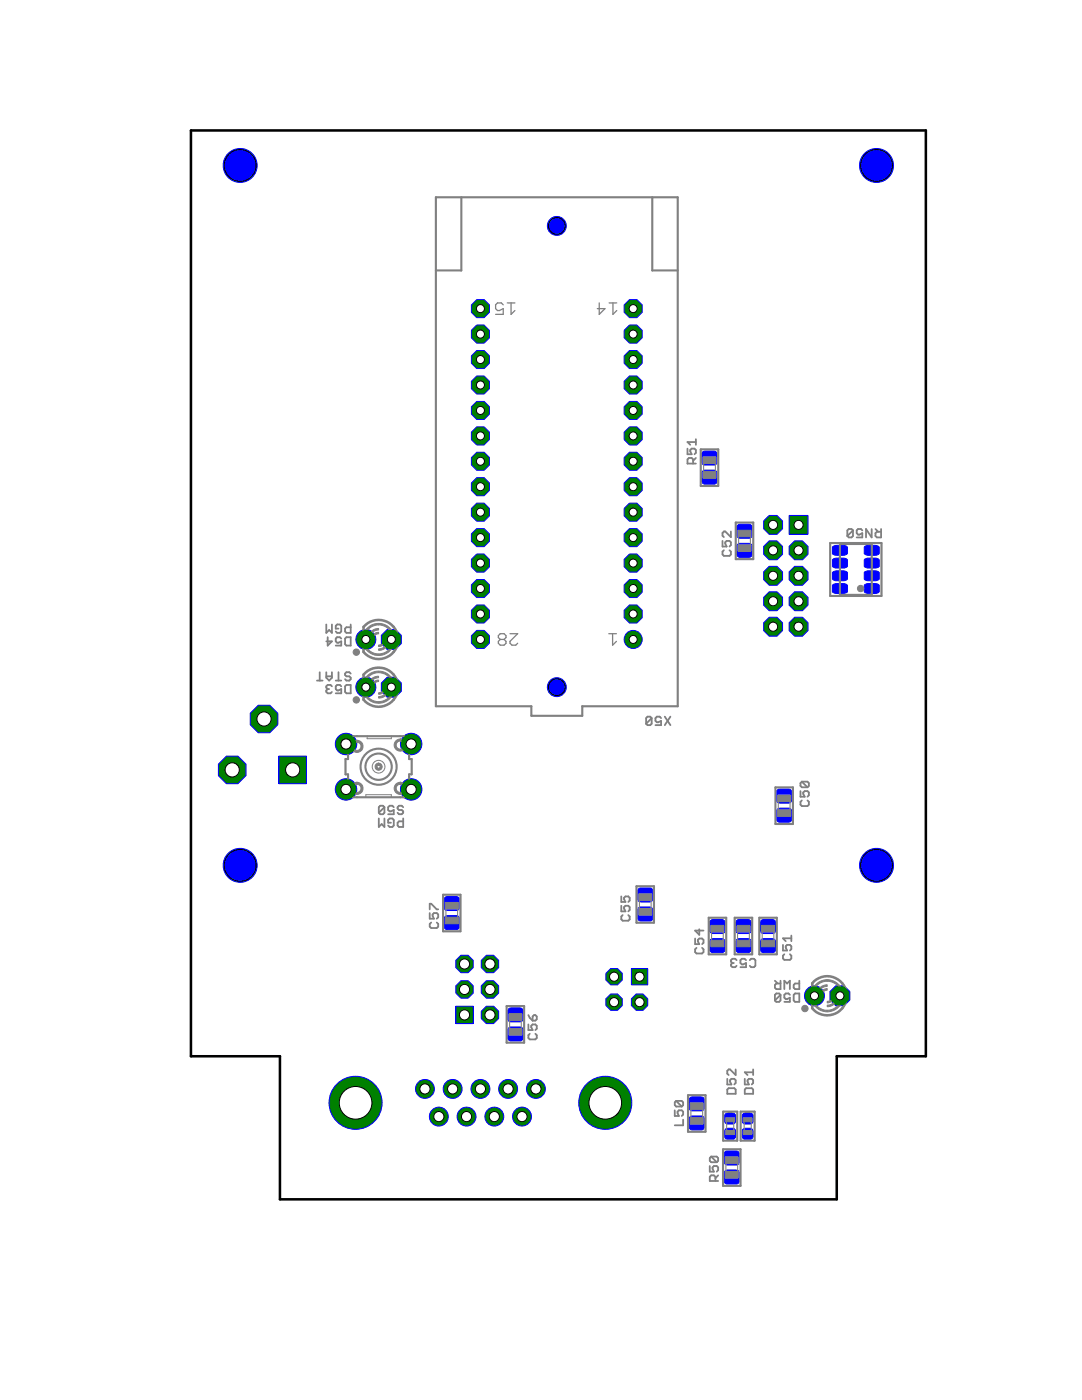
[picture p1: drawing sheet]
<svg xmlns="http://www.w3.org/2000/svg" width="216mm" height="279mm" viewBox="0 0 216 279" stroke-linecap="round" stroke-linejoin="round" font-family="sans-serif">
<g fill="#00f" stroke="#00f" stroke-width=".2">
<path d="M166.2 114.2a3.9 3.9 0 0 1 2.6-.2l.3 .3v1.2a.89 .89 0 0 1-1 .4 2.63 2.63 0 0 1-1.9-.2z" fill-rule="evenodd"/>
<path d="M166.2 111.6a3.9 3.9 0 0 1 2.6-.1l.3 .3v1.2a.89 .89 0 0 1-1 .4 2.63 2.63 0 0 1-1.9-.3z" fill-rule="evenodd"/>
<path d="M166.2 116.7a3.9 3.9 0 0 1 2.6-.1l.3 .3v1.1a.89 .89 0 0 1-1 .4 2.63 2.63 0 0 1-1.9-.2z" fill-rule="evenodd"/>
<path d="M166.2 109.1a3.9 3.9 0 0 1 2.6-.1l.3 .3v1.1a.89 .89 0 0 1-1 .4 2.63 2.63 0 0 1-1.9-.2z" fill-rule="evenodd"/>
<path d="M172.5 116.7a3.9 3.9 0 0 1 2.7-.1l.3 .3v1.1a.89 .89 0 0 1-1 .4 2.63 2.63 0 0 1-2-.2z" fill-rule="evenodd"/>
<path d="M172.5 114.2a3.9 3.9 0 0 1 2.7-.2l.3 .3v1.2a.89 .89 0 0 1-1 .4 2.63 2.63 0 0 1-2-.2z" fill-rule="evenodd"/>
<path d="M172.5 111.6a3.9 3.9 0 0 1 2.7-.1l.3 .3v1.2a.89 .89 0 0 1-1 .4 2.63 2.63 0 0 1-2-.3z" fill-rule="evenodd"/>
<path d="M172.5 109.1a3.9 3.9 0 0 1 2.7-.1l.3 .3v1.1a.89 .89 0 0 1-1 .4 2.63 2.63 0 0 1-2-.2z" fill-rule="evenodd"/>
<path d="M144.7 229.9l.4-.2h1.8a.59 .59 0 0 1 .6 .5v1.7a.59 .59 0 0 1-.6 .6h-1.8a.59 .59 0 0 1-.6-.6v-1.7z" fill-rule="evenodd"/>
<path d="M144.7 233.7l.4-.2h1.8a.59 .59 0 0 1 .6 .6v1.7a.59 .59 0 0 1-.6 .5h-1.8a.59 .59 0 0 1-.6-.5v-1.7z" fill-rule="evenodd"/>
<path d="M141.8 187.5l.5-.2h1.7a.59 .59 0 0 1 .7 .6v1.7a.59 .59 0 0 1-.7 .5h-1.7a.59 .59 0 0 1-.7-.5v-1.7z" fill-rule="evenodd"/>
<path d="M141.8 183.7l.5-.2h1.7a.59 .59 0 0 1 .7 .6v1.7a.59 .59 0 0 1-.7 .5h-1.7a.59 .59 0 0 1-.7-.5v-1.7z" fill-rule="evenodd"/>
<path d="M151.9 187.5l.5-.2h1.7a.59 .59 0 0 1 .6 .6v1.7a.59 .59 0 0 1-.6 .5h-1.7a.59 .59 0 0 1-.7-.5v-1.7z" fill-rule="evenodd"/>
<path d="M151.9 183.7l.5-.2h1.7a.59 .59 0 0 1 .6 .6v1.7a.59 .59 0 0 1-.6 .5h-1.7a.59 .59 0 0 1-.7-.5v-1.7z" fill-rule="evenodd"/>
<path d="M155.1 161.4l.5-.1h1.7a.59 .59 0 0 1 .7 .5v1.7a.59 .59 0 0 1-.7 .6h-1.7a.59 .59 0 0 1-.6-.6v-1.7z" fill-rule="evenodd"/>
<path d="M155.1 157.6l.5-.1h1.7a.59 .59 0 0 1 .7 .5v1.7a.59 .59 0 0 1-.7 .6h-1.7a.59 .59 0 0 1-.6-.6v-1.7z" fill-rule="evenodd"/>
<path d="M127.4 177.4l.5-.2h1.7a.59 .59 0 0 1 .7 .6v1.7a.59 .59 0 0 1-.7 .5h-1.7a.59 .59 0 0 1-.6-.5v-1.7z" fill-rule="evenodd"/>
<path d="M127.4 181.2l.5-.2h1.7a.59 .59 0 0 1 .7 .6v1.7a.59 .59 0 0 1-.7 .5h-1.7a.59 .59 0 0 1-.6-.5v-1.7z" fill-rule="evenodd"/>
<path d="M147.2 108.6l.5-.2h1.7a.59 .59 0 0 1 .7 .6v1.7a.59 .59 0 0 1-.7 .5h-1.7a.59 .59 0 0 1-.7-.5v-1.7z" fill-rule="evenodd"/>
<path d="M147.2 104.8l.5-.2h1.7a.59 .59 0 0 1 .7 .6v1.7a.59 .59 0 0 1-.7 .5h-1.7a.59 .59 0 0 1-.7-.5v-1.7z" fill-rule="evenodd"/>
<path d="M101.5 205.1l.5-.1h1.7a.59 .59 0 0 1 .7 .5v1.7a.59 .59 0 0 1-.7 .6h-1.7a.59 .59 0 0 1-.7-.6v-1.7z" fill-rule="evenodd"/>
<path d="M101.5 201.3l.5-.2h1.7a.59 .59 0 0 1 .7 .6v1.7a.59 .59 0 0 1-.7 .5h-1.7a.59 .59 0 0 1-.7-.5v-1.7z" fill-rule="evenodd"/>
<path d="M147 187.5l.5-.2h1.7a.59 .59 0 0 1 .7 .6v1.7a.59 .59 0 0 1-.7 .5h-1.7a.59 .59 0 0 1-.6-.5v-1.7z" fill-rule="evenodd"/>
<path d="M147 183.7l.5-.2h1.7a.59 .59 0 0 1 .7 .6v1.7a.59 .59 0 0 1-.7 .5h-1.7a.59 .59 0 0 1-.6-.5v-1.7z" fill-rule="evenodd"/>
<path d="M137.7 222.9l.5-.2h1.7a.59 .59 0 0 1 .6 .6v1.7a.59 .59 0 0 1-.6 .5h-1.7a.59 .59 0 0 1-.7-.5v-1.7z" fill-rule="evenodd"/>
<path d="M137.7 219.1l.5-.2h1.7a.59 .59 0 0 1 .6 .6v1.7a.59 .59 0 0 1-.6 .5h-1.7a.59 .59 0 0 1-.7-.5v-1.7z" fill-rule="evenodd"/>
<path d="M88.8 182.9l.5-.2h1.7a.59 .59 0 0 1 .7 .6v1.7a.59 .59 0 0 1-.7 .5h-1.7a.59 .59 0 0 1-.7-.5v-1.7z" fill-rule="evenodd"/>
<path d="M88.8 179.1l.5-.2h1.7a.59 .59 0 0 1 .7 .6v1.7a.59 .59 0 0 1-.7 .5h-1.7a.59 .59 0 0 1-.7-.5v-1.7z" fill-rule="evenodd"/>
<path d="M140.2 90.2l.5-.2h1.7a.59 .59 0 0 1 .7 .6v1.7a.59 .59 0 0 1-.7 .5h-1.7a.59 .59 0 0 1-.6-.5v-1.7z" fill-rule="evenodd"/>
<path d="M140.2 94l.5-.2h1.7a.59 .59 0 0 1 .7 .6v1.7a.59 .59 0 0 1-.7 .5h-1.7a.59 .59 0 0 1-.6-.5v-1.7z" fill-rule="evenodd"/>
<circle cx="174.9" cy="172.7" r="3.4"/>
<circle cx="47.9" cy="33" r="3.4"/>
<circle cx="174.9" cy="33" r="3.4"/>
<circle cx="47.9" cy="172.7" r="3.4"/>
<circle cx="149.2" cy="226.3" r="1.25"/>
<circle cx="149.2" cy="223.2" r="1.25"/>
<circle cx="145.7" cy="226.3" r="1.25"/>
<circle cx="145.7" cy="223.2" r="1.25"/>
<circle cx="126.3" cy="127.6" r="1.8"/>
<circle cx="111.1" cy="137.1" r="1.88"/>
<circle cx="111.1" cy="45.1" r="1.88"/>
<circle cx="73" cy="127.6" r="1.99"/>
<circle cx="106.9" cy="217.3" r="1.88"/>
<circle cx="101.4" cy="217.3" r="1.88"/>
<circle cx="95.9" cy="217.3" r="1.88"/>
<circle cx="90.3" cy="217.3" r="1.88"/>
<circle cx="84.8" cy="217.3" r="1.88"/>
<circle cx="104.2" cy="222.8" r="1.88"/>
<circle cx="98.6" cy="222.8" r="1.88"/>
<circle cx="93.1" cy="222.8" r="1.88"/>
<circle cx="87.6" cy="222.8" r="1.88"/>
<circle cx="71" cy="220.1" r="5.3"/>
<circle cx="120.8" cy="220.1" r="5.3"/>
<circle cx="162.5" cy="198.7" r="1.99"/>
<circle cx="73" cy="137.1" r="1.99"/>
<circle cx="82" cy="157.5" r="2.14"/>
<circle cx="82" cy="148.5" r="2.14"/>
<circle cx="69" cy="157.5" r="2.14"/>
<circle cx="69" cy="148.5" r="2.14"/>
</g>
<g fill="#00f" stroke="#00f" stroke-width=".2">
<path d="M91 200.8h3.4v3.5h-3.4z"/>
<path d="M157.5 102.9h3.7v3.7h-3.7z"/>
<path d="M55.6 150.9h5.6v5.5h-5.6z"/>
<path d="M126 193.3h3.2v3.3h-3.2z"/>
<circle cx="92.7" cy="197.5" r="1.88"/>
<circle cx="92.7" cy="192.4" r="1.88"/>
<circle cx="97.8" cy="202.5" r="1.88"/>
<circle cx="97.8" cy="197.5" r="1.88"/>
<circle cx="97.8" cy="192.4" r="1.88"/>
<circle cx="154.3" cy="104.8" r="2.04"/>
<circle cx="159.3" cy="109.8" r="2.04"/>
<circle cx="154.3" cy="109.8" r="2.04"/>
<circle cx="159.3" cy="114.9" r="2.04"/>
<circle cx="154.3" cy="114.9" r="2.04"/>
<circle cx="159.3" cy="120" r="2.04"/>
<circle cx="154.3" cy="120" r="2.04"/>
<circle cx="159.3" cy="125.1" r="2.04"/>
<circle cx="154.3" cy="125.1" r="2.04"/>
<circle cx="46.3" cy="153.6" r="2.98"/>
<circle cx="52.7" cy="143.5" r="2.98"/>
<circle cx="126.3" cy="122.5" r="1.95"/>
<circle cx="126.3" cy="117.5" r="1.95"/>
<circle cx="126.3" cy="112.4" r="1.95"/>
<circle cx="126.3" cy="107.3" r="1.95"/>
<circle cx="126.3" cy="102.2" r="1.95"/>
<circle cx="126.3" cy="97.1" r="1.95"/>
<circle cx="126.3" cy="92.1" r="1.95"/>
<circle cx="126.3" cy="87" r="1.95"/>
<circle cx="126.3" cy="81.9" r="1.95"/>
<circle cx="126.3" cy="76.8" r="1.95"/>
<circle cx="126.3" cy="71.8" r="1.95"/>
<circle cx="126.3" cy="66.7" r="1.95"/>
<circle cx="126.3" cy="61.6" r="1.95"/>
<circle cx="95.9" cy="61.6" r="1.95"/>
<circle cx="95.9" cy="66.7" r="1.95"/>
<circle cx="95.9" cy="71.8" r="1.95"/>
<circle cx="95.9" cy="76.8" r="1.95"/>
<circle cx="95.9" cy="81.9" r="1.95"/>
<circle cx="95.9" cy="87" r="1.95"/>
<circle cx="95.9" cy="92.1" r="1.95"/>
<circle cx="95.9" cy="97.1" r="1.95"/>
<circle cx="95.9" cy="102.2" r="1.95"/>
<circle cx="95.9" cy="107.3" r="1.95"/>
<circle cx="95.9" cy="112.4" r="1.95"/>
<circle cx="95.9" cy="117.5" r="1.95"/>
<circle cx="95.9" cy="122.5" r="1.95"/>
<circle cx="95.9" cy="127.6" r="1.95"/>
<circle cx="78.1" cy="127.6" r="2.15"/>
<circle cx="167.6" cy="198.7" r="2.15"/>
<circle cx="78.1" cy="137.1" r="2.15"/>
<circle cx="122.5" cy="194.9" r="1.76"/>
<circle cx="127.6" cy="200" r="1.76"/>
<circle cx="122.5" cy="200" r="1.76"/>
</g>
<g fill="none" stroke="#808080" stroke-width=".42">
<path d="M87 39.4h48.2v101.5h-19v2h-10.2v-2h-19zM92.1 39.4v14.6h-5.1M130.2 39.4v14.6h5M139.8 89.7h3.5v7.3h-3.5zM146.8 104.3h3.5v7.3h-3.5zM165.7 108.4h10.2v10.5h-10.2zM167.6 108.6h6.3v10.1h-6.3zM70.5 146.9h10.1l1 1v3.6h.5v3h-.5v3.6l-1 1h-10.1l-1.1-1v-3.6h-.5v-3h.5v-3.6zM154.7 157.1h3.5v7.3h-3.5zM88.4 178.6h3.5v7.3h-3.5zM127 176.9h3.5v7.2h-3.5zM141.4 183.2h3.5v7.3h-3.5z"/>
<path d="M146.6 183.2h3.5v7.3h-3.5zM151.5 183.2h3.5v7.3h-3.5zM101.1 200.8h3.5v7.3h-3.5zM137.3 218.6h3.5v7.3h-3.5zM144.3 229.4h3.5v7.3h-3.5zM144.3 221.8h2.8v5.8h-2.8zM147.8 221.8h2.8v5.8h-2.8z"/>
<circle cx="75.5" cy="153" r="3.6"/>
<circle cx="75.5" cy="153" r="2.62"/>
</g>
<g fill="#808080" stroke="#808080" stroke-width=".2">
<path d="M78.4 127.6h.3v.7l-.7 1.4-.2-.2 .5-1.1z" fill-rule="evenodd"/>
<path d="M77.7 125.7l.2-.2 .5 .5 .3 .9v.7h-.3l-.2-1.2z" fill-rule="evenodd"/>
<path d="M72.3 127.6h.3l.3 1.2 .4 .7-.2 .2-.6-1z" fill-rule="evenodd"/>
<path d="M73.1 125.6l.2 .2-.4 .6-.3 1.2h-.3l.2-1.1z" fill-rule="evenodd"/>
<path d="M72.9 129.5l.3-.2 .3 .3a2.85 2.85 0 0 0 2 .9v.3h-.2a3.1 3.1 0 0 1-2.4-1.3z" fill-rule="evenodd"/>
<path d="M75.5 130.5l1.3-.3 1.1-.9 .2 .2-.5 .6a3 3 0 0 1-2.1 .7z" fill-rule="evenodd"/>
<path d="M73.2 125.5a3.1 3.1 0 0 1 2.3-1.1v.3l-1.2 .3-1 .8-.3-.2z" fill-rule="evenodd"/>
<path d="M75.5 124.4h.3a3 3 0 0 1 2.3 1.2l-.3 .2-1-.8-1.3-.3z" fill-rule="evenodd"/>
<path d="M76.7 127.6h.3a1.38 1.38 0 0 1-1.5 1.4v-.3a1.12 1.12 0 0 0 1.2-1.1z" fill-rule="evenodd"/>
<path d="M77.4 127.6h.3a2.17 2.17 0 0 1-2.2 2.2v-.3a1.88 1.88 0 0 0 1.9-1.9z" fill-rule="evenodd"/>
<path d="M74.5 126.6l.9-.4h.1v.3a1.16 1.16 0 0 0-1.1 1.1h-.3v-.1z" fill-rule="evenodd"/>
<path d="M74 126.1l1-.6 .5-.1v.3a1.88 1.88 0 0 0-1.8 1.9h-.3v-.6z" fill-rule="evenodd"/>
<path d="M168 198.7h.3l-.1 .7-.7 1.4-.2-.2 .6-1.1z" fill-rule="evenodd"/>
<path d="M167.2 196.8l.2-.2 .5 .6 .3 .8 .1 .7h-.3l-.2-.8z" fill-rule="evenodd"/>
<path d="M161.9 198.7h.3l.1 .8 .6 1.1-.3 .2-.5-1z" fill-rule="evenodd"/>
<path d="M162.6 196.7l.2 .2-.4 .6-.2 1.2h-.3l.2-1.1z" fill-rule="evenodd"/>
<path d="M162.5 200.6l.2-.2a2.91 2.91 0 0 0 2.4 1.2v.3h-.3a3.1 3.1 0 0 1-2.3-1.3z" fill-rule="evenodd"/>
<path d="M165.1 201.6l1.2-.3 1.1-.8 .2 .1-.1 .3a3.2 3.2 0 0 1-2.4 1z" fill-rule="evenodd"/>
<path d="M162.7 196.6a3.2 3.2 0 0 1 2.4-1.1v.3l-1.3 .3-1 .9-.3-.2z" fill-rule="evenodd"/>
<path d="M165.1 195.5l.7 .1a3.2 3.2 0 0 1 1.8 1.2l-.3 .2-1-.9-1.2-.3z" fill-rule="evenodd"/>
<path d="M165.1 199.8a1.09 1.09 0 0 0 1.1-1.1h.3a1.41 1.41 0 0 1-1.4 1.5z" fill-rule="evenodd"/>
<path d="M165.1 200.6a1.88 1.88 0 0 0 1.8-1.9h.3a2.17 2.17 0 0 1-2.1 2.2z" fill-rule="evenodd"/>
<path d="M164 197.7l.6-.3 .5-.1v.3l-.3 .1a1.1 1.1 0 0 0-.9 1h-.3v-.1z" fill-rule="evenodd"/>
<path d="M163.5 197.2l.6-.5 .8-.2h.2v.3a1.88 1.88 0 0 0-1.9 1.9h-.3v-.5z" fill-rule="evenodd"/>
<path d="M78.4 137.1h.3v.7l-.3 .8-.4 .6-.2-.2 .5-1.1z" fill-rule="evenodd"/>
<path d="M77.7 135.2l.2-.2 .5 .6 .3 .8v.7h-.3l-.2-1.2z" fill-rule="evenodd"/>
<path d="M72.3 137.1h.3l.3 1.2 .4 .7-.2 .2-.6-.9z" fill-rule="evenodd"/>
<path d="M73.1 135.1l.2 .2-.4 .7-.3 1.1h-.3l.2-1z" fill-rule="evenodd"/>
<path d="M72.9 139l.3-.2 .3 .4a2.85 2.85 0 0 0 2 .8v.3h-.2a3.1 3.1 0 0 1-2.4-1.3z" fill-rule="evenodd"/>
<path d="M75.5 140l1.3-.3 1.1-.8 .2 .2-.5 .5a3 3 0 0 1-2.1 .7z" fill-rule="evenodd"/>
<path d="M73.2 135a3.1 3.1 0 0 1 2.3-1.1v.3l-1.2 .3-1 .9-.3-.2z" fill-rule="evenodd"/>
<path d="M75.5 133.9l.8 .1a3.1 3.1 0 0 1 1.8 1.2l-.3 .2-1-.9-1.3-.3z" fill-rule="evenodd"/>
<path d="M75.5 138.3a1.16 1.16 0 0 0 1.2-1.2h.3a1.38 1.38 0 0 1-1.5 1.5z" fill-rule="evenodd"/>
<path d="M75.5 139a1.88 1.88 0 0 0 1.9-1.9h.3a2.17 2.17 0 0 1-2.2 2.2z" fill-rule="evenodd"/>
<path d="M74.5 136.1l.9-.4h.1v.3a1.16 1.16 0 0 0-1.1 1.1h-.3v-.1z" fill-rule="evenodd"/>
<path d="M74 135.6l1-.6h.5v.3a1.88 1.88 0 0 0-1.8 1.8h-.3v-.5z" fill-rule="evenodd"/>
<path d="M79 147.9l.9-.4v.4a.82 .82 0 0 1 .6 1.2 .82 .82 0 0 1-1.3 .1 .82 .82 0 0 1 .4-1.3h.3v-.4a1.21 1.21 0 0 1 1.2 1.5 1.21 1.21 0 0 1-1.8 .8 1.21 1.21 0 0 1-.3-1.9z" fill-rule="evenodd"/>
<path d="M70.3 148.1l.9-.4v.4a.82 .82 0 0 1 .7 1.2 .82 .82 0 0 1-1.4 .2 .82 .82 0 0 1 .5-1.3l.2-.1v-.4a1.21 1.21 0 0 1 1.2 1.5 1.21 1.21 0 0 1-1.7 .8 1.21 1.21 0 0 1-.4-1.9z" fill-rule="evenodd"/>
<path d="M70.3 156.5l.9-.4v.4a.82 .82 0 0 1 .7 1.2 .82 .82 0 0 1-1.4 .1 .82 .82 0 0 1 .5-1.3h.2v-.4a1.21 1.21 0 0 1 1.2 1.5 1.21 1.21 0 0 1-1.7 .8 1.21 1.21 0 0 1-.4-1.9z" fill-rule="evenodd"/>
<path d="M79 156.5l.9-.4v.4a.82 .82 0 0 1 .6 1.2 .82 .82 0 0 1-1.3 .1 .82 .82 0 0 1 .4-1.3h.3v-.4a1.21 1.21 0 0 1 1.2 1.5 1.21 1.21 0 0 1-1.8 .8 1.21 1.21 0 0 1-.3-1.9z" fill-rule="evenodd"/>
<path d="M75 152.5l.5-.2v.4a.3 .3 0 0 1 .3 .4 .3 .3 0 0 1-.5 .1 .3 .3 0 0 1 .1-.5l.1-.4a.72 .72 0 0 1 .7 .9 .72 .72 0 0 1-1 .4 .72 .72 0 0 1-.2-1.1z" fill-rule="evenodd"/>
<circle cx="171.7" cy="117.5" r=".64"/>
<circle cx="71.1" cy="130.2" r=".64"/>
<circle cx="160.6" cy="201.3" r=".64"/>
<circle cx="71.1" cy="139.7" r=".64"/>
</g>
<path d="M72.5 125.1a3.9 3.9 0 0 1 5.7-.3 3.9 3.9 0 0 1 0 5.7 3.9 3.9 0 0 1-5.7-.4zM72.9 134.2a3.9 3.9 0 0 1 5.6 .4 3.9 3.9 0 0 1-.4 5.5 3.9 3.9 0 0 1-5.6-.5v-5zM162.5 195.8a3.9 3.9 0 0 1 5.5 .3 3.9 3.9 0 0 1-.4 5.6 3.9 3.9 0 0 1-5.5-.5v-5z" fill="none" stroke="#808080" stroke-width=".51"/>
<g fill="none" stroke="#808080" stroke-width=".21">
<path d="M140.4 92.5v1.6M142.7 92.5v1.6M147.4 107.1v1.7M149.7 107.1v1.7M155.3 160v1.6M157.6 160v1.6M127.6 179.7v1.6M129.9 179.7v1.6M89 181.4v1.6M91.3 181.4v1.6M142 186v1.6M144.3 186v1.6"/>
<path d="M147.2 186v1.6M149.5 186v1.6M152.1 186v1.6M154.4 186v1.6M101.7 203.6v1.7M104 203.6v1.7M137.9 221.4v1.6M140.2 221.4v1.6M144.8 232.2v1.6M145 223.9v1.7M146.4 223.9v1.7M147.2 232.2v1.6"/>
<path d="M148.5 223.9v1.7M149.9 223.9v1.7"/>
</g>
<g fill="#808080" stroke="#808080" stroke-width=".2">
<path d="M144.7 233.8h2.6v1.3h-2.6z"/>
<path d="M144.7 230.9h2.6v1.3h-2.6z"/>
<path d="M141.9 184.7h2.5v1.3h-2.5z"/>
<path d="M141.9 187.6h2.5v1.4h-2.5z"/>
<path d="M148.3 223.1h1.8v.8h-1.8z"/>
<path d="M148.3 225.6h1.8v.8h-1.8z"/>
<path d="M144.8 223.1h1.8v.8h-1.8z"/>
<path d="M144.8 225.6h1.8v.8h-1.8z"/>
<path d="M152 184.7h2.5v1.3h-2.5z"/>
<path d="M152 187.6h2.5v1.4h-2.5z"/>
<path d="M155.2 158.7h2.6v1.3h-2.6z"/>
<path d="M155.2 161.6h2.6v1.3h-2.6z"/>
<path d="M127.5 181.3h2.5v1.3h-2.5z"/>
<path d="M127.5 178.4h2.5v1.3h-2.5z"/>
<path d="M147.3 105.8h2.5v1.3h-2.5z"/>
<path d="M147.3 108.8h2.5v1.3h-2.5z"/>
<path d="M101.6 202.3h2.5v1.3h-2.5z"/>
<path d="M101.6 205.3h2.5v1.3h-2.5z"/>
<path d="M147.1 184.7h2.5v1.3h-2.5z"/>
<path d="M147.1 187.6h2.5v1.4h-2.5z"/>
<path d="M137.7 220.1h2.6v1.3h-2.6z"/>
<path d="M137.7 223.1h2.6v1.3h-2.6z"/>
<path d="M88.9 180.1h2.5v1.3h-2.5z"/>
<path d="M88.9 183h2.5v1.4h-2.5z"/>
<path d="M140.3 94.1h2.6v1.4h-2.6z"/>
<path d="M140.3 91.2h2.6v1.3h-2.6z"/>
</g>
<path d="M100.4 60.8l-.4-.3h-.7l-.4 .3v.8l.4 .4h.4l.7-.4v1.1h-1.5M101.2 60.5h1.5M102 60.5v2.2l.7-.7M119.6 60.5v2.2l1.1-1.1h-1.5M121.5 60.5h1.6M122.3 60.5v2.2l.8-.7M99.8 127.6l-.4-.4v-.3l.4-.4h.8l.4 .4v.3l-.4 .4M99.8 127.6l-.4 .4v.4l.4 .4h.8l.4-.4v-.4l-.4-.4M99.8 127.6h.8M101.8 126.5h1.5l-1.5 1.5v.4l.4 .4h.7l.4-.4M121.5 126.5h1.5M122.2 126.5v2.3l.8-.8" fill="none" stroke="#808080" stroke-width=".25"/>
<g fill="none" stroke="#808080" stroke-width=".2">
<path d="M73 159.1v-.5h5.1v.5M73.3 146.9v.5h4.8v-.5"/>
<circle cx="75.5" cy="153" r="1.27"/>
</g>
<g fill="none" stroke="#808080" stroke-width=".36">
<path d="M137.2 89.5v1.2h.8l-.3-.9 .3-.3h.6l.3 .3v.6l-.3 .3M138.3 92.5v-.8l-.3-.3h-.5l-.3 .3v.8h1.7M138.9 91.4l-.6 .6M138.9 87.7v1.1M138.9 88.2h-1.7l.5 .6M144.2 107.9v1.2h.8l-.3-.9 .3-.3h.6l.2 .3v.6l-.2 .3M144.4 109.8l-.2 .3v.6l.2 .2h1.2l.2-.2v-.6l-.2-.3M145.8 106.1v1.1l-1.1-1.1h-.3l-.2 .3v.5l.2 .3M170.2 105.9v1.1l-.3 .3h-.5l-.3-.3M170.2 105.9l-.3-.3h-.5l-.3 .3v1.1M170.2 105.9l-1.1 1.1M172.1 105.9l-.3-.3h-.6l-.3 .3v.5l.3 .3 .9-.3v.9h-1.2"/>
<path d="M173.9 105.6v1.7l-1.1-1.7v1.7M174.7 105.6l.5 .5M175.8 105.6v1.7h-.8l-.3-.3v-.6l.3-.3h.8M63.2 135.8h1.2M63.8 134.2v1.6M65.1 124.6v1.7l.6-.6 .5 .6v-1.7M65.1 134.2v1.1l.6 .5 .5-.5v-1.1M65.1 135h1.1M65.4 127.2v1.6l.8-.8h-1.1M65.4 137.5l-.3 .3v.3l.3 .3h.6l.2-.3M65.4 137.5h.3M66.2 137l-.2-.3h-.6l-.3 .3v.2l.3 .3"/>
<path d="M67 135.8h1.1M67.5 125.5h-.5v-.6l.3-.3h.5l.3 .3v1.1l-.3 .3h-.5l-.3-.3M67.5 134.2v1.6M68.1 127.4l-.3-.2h-.5l-.3 .2v.6l.3 .3 .8-.3v.8h-1.1M68.1 137l-.3-.3h-.5l-.3 .3v.5l.3 .3 .8-.3v.9h-1.1M68.9 127.4l.2-.2h.9v1.6h-.9l-.2-.2zM68.9 137l.2-.3h.9v1.7h-.9l-.2-.3zM70 124.6v1.7h-.9l-.2-.3v-.5l.2-.3h.9M70 134.4l-.3-.2h-.6l-.2 .2v.3l.2 .3h.6l.3 .3v.3l-.3 .2h-.6l-.2-.2M130 143.3v1.1l-.2 .3h-.6l-.3-.3M130 143.3l-.2-.3h-.6l-.3 .3v1.1M130 143.3l-1.1 1.1"/>
<path d="M131.9 143.3l-.3-.3h-.5l-.3 .3v.6l.3 .2 .8-.2v.8h-1.1M132.7 143l1.1 1.7M133.8 143l-1.1 1.7M159.7 157.9v1.1h.9l-.3-.8 .3-.3h.5l.3 .3v.5l-.3 .3M160 159.7l-.3 .3v.6l.3 .3h1.1l.3-.3v-.6l-.3-.3M160 156l-.3 .3v.5l.3 .3h1.1M160 156h1.1l.3 .3v.5l-.3 .3M160 156l1.1 1.1M75.6 163.3v1.7l.6-.5 .5 .5v-1.7M76.7 161.1v1.1l-.3 .3h-.5l-.3-.3M76.7 161.1l-.3-.3h-.5l-.3 .3v1.1M76.7 161.1l-1.1 1.1"/>
<path d="M78 164.2h-.6v-.6l.3-.3h.6l.3 .3v1.1l-.3 .3h-.6l-.3-.3M78.6 161.1l-.3-.3h-.6l-.3 .3v.5l.3 .3 .9-.3v.9h-1.2M80.5 161.1l-.3-.3h-.6l-.3 .3v.3l.3 .2h.6l.3 .3v.3l-.3 .3h-.6l-.3-.3M80.5 163.3v1.7h-.9l-.3-.3v-.5l.3-.3h.9M124 178.9v1.1h.8l-.3-.5v-.3l.3-.3h.6l.2 .3v.5l-.2 .3M85.7 181.5v-1.1h.3l1.1 1.1h.3M85.7 182.2v1.1h.9l-.3-.8 .3-.3h.5l.3 .3v.6l-.3 .2M86 184.1l-.3 .3v.5l.3 .3h1.1l.3-.3v-.5l-.3-.3M124 180.8v1.1h.8l-.3-.9 .3-.2h.6l.2 .2v.6l-.2 .3M124.2 182.6l-.2 .3v.6l.2 .2h1.2l.2-.2v-.6l-.2-.3M138.7 187.3v1.1h.8l-.2-.5v-.3l.2-.3h.6l.3 .3v.6l-.3 .2M139 189.2l-.3 .3v.5l.3 .3h1.1l.3-.3v-.5l-.3-.3"/>
<path d="M139.5 185.4v1.2l-.8-.9h1.7M146.2 192.2l-.3 .3v.2l.3 .3h.5l.3-.3M146.2 192.2h.2M147 191.6l-.3-.3h-.5l-.3 .3v.3l.3 .3M148.9 191.6l-.3-.3h-.6l-.3 .3v.6l.3 .3 .9-.3v.8h-1.2M149.6 191.6l.3-.3h.6l.2 .3v1.1l-.2 .3h-.6l-.3-.3M154.6 195.7l.6 .6M155.7 198.5l-.2-.2h-.6l-.3 .2v1.2M155.7 198.5v1.2l-.2 .2h-.6l-.3-.2M155.7 195.7v1.7h-.8l-.3-.3v-.5l.3-.3h.8M155.7 198.5l-1.1 1.2M156.2 188.6v1.1h.9l-.3-.9 .3-.2h.5l.3 .2v.6l-.3 .3"/>
<path d="M156.5 190.4l-.3 .3v.6l.3 .3h1.1l.3-.3v-.6l-.3-.3M156.5 197.4v-1.7l.6 .6 .5-.6v1.7M157.6 198.5l-.3-.2h-.5l-.3 .2v.6l.3 .3 .8-.3v.8h-1.1M157.9 186.7v1.1M157.9 187.3h-1.7l.6 .5M158.4 198.5l.2-.2h.9v1.6h-.9l-.2-.2zM159.5 195.7v1.7h-.9l-.2-.3v-.5l.2-.3h.9M105.4 204.4v1.2h.9l-.3-.9 .3-.3h.5l.3 .3v.6l-.3 .3M105.4 202.6l.3 .5 .6 .6M105.7 206.3l-.3 .3v.6l.3 .2h1.1l.3-.2v-.6l-.3-.3M106.6 202.6h.2l.3 .3v.5l-.3 .3h-.5v-.8zM134.9 219.7h1.1l.3 .3v.6l-.3 .2"/>
<path d="M134.9 219.7l-.3 .3v.6l.3 .2h1.1M134.9 219.7l1.1 1.1M145.1 217.4l.3-.2h1.1l.3 .2v.9h-1.7zM145.1 215.3v1.1h.8l-.2-.8 .2-.3h.6l.3 .3v.5l-.3 .3M146.8 213.4v1.1l-1.1-1.1h-.3l-.3 .3v.6l.3 .2M148.6 217.4l.3-.2h1.1l.3 .2v.9h-1.7zM148.6 215.3v1.1h.8l-.2-.8 .2-.3h.6l.3 .3v.5l-.3 .3M150.3 213.4v1.1M150.3 214h-1.7l.6 .5M134.6 221.6v1.1h.9l-.3-.8 .3-.3h.5l.3 .3v.5l-.3 .3M136.3 223.5v1.1h-1.7M141.6 232.7v1.1h.9l-.3-.8 .3-.3h.5l.3 .3v.5l-.3 .3"/>
<path d="M141.9 230.8l-.3 .3v.6l.3 .2h1.1M141.9 230.8h1.1l.3 .3v.6l-.3 .2M141.9 230.8l1.1 1.1M142.7 235.7v-.9l-.2-.2h-.6l-.3 .2v.9h1.7M143.3 234.6l-.6 .5"/>
</g>
<path d="M91.2 201h3v3.1h-3z" fill="#008000" stroke="#008000" stroke-width=".2"/>
<circle cx="92.7" cy="202.5" r="1.02" fill="#fff" stroke="#000" stroke-width=".2"/>
<circle cx="92.7" cy="197.5" r="1.65" fill="#008000" stroke="#008000" stroke-width=".2"/>
<circle cx="92.7" cy="197.5" r="1.02" fill="#fff" stroke="#000" stroke-width=".2"/>
<circle cx="92.7" cy="192.4" r="1.65" fill="#008000" stroke="#008000" stroke-width=".2"/>
<circle cx="92.7" cy="192.4" r="1.02" fill="#fff" stroke="#000" stroke-width=".2"/>
<circle cx="97.8" cy="202.5" r="1.65" fill="#008000" stroke="#008000" stroke-width=".2"/>
<circle cx="97.8" cy="202.5" r="1.02" fill="#fff" stroke="#000" stroke-width=".2"/>
<circle cx="97.8" cy="197.5" r="1.65" fill="#008000" stroke="#008000" stroke-width=".2"/>
<circle cx="97.8" cy="197.5" r="1.02" fill="#fff" stroke="#000" stroke-width=".2"/>
<circle cx="97.8" cy="192.4" r="1.65" fill="#008000" stroke="#008000" stroke-width=".2"/>
<circle cx="97.8" cy="192.4" r="1.02" fill="#fff" stroke="#000" stroke-width=".2"/>
<path d="M157.7 103.1h3.3v3.3h-3.3z" fill="#008000" stroke="#008000" stroke-width=".2"/>
<circle cx="159.3" cy="104.8" r=".91" fill="#fff" stroke="#000" stroke-width=".2"/>
<circle cx="154.3" cy="104.8" r="1.81" fill="#008000" stroke="#008000" stroke-width=".2"/>
<circle cx="154.3" cy="104.8" r=".91" fill="#fff" stroke="#000" stroke-width=".2"/>
<circle cx="159.3" cy="109.8" r="1.81" fill="#008000" stroke="#008000" stroke-width=".2"/>
<circle cx="159.3" cy="109.8" r=".91" fill="#fff" stroke="#000" stroke-width=".2"/>
<circle cx="154.3" cy="109.8" r="1.81" fill="#008000" stroke="#008000" stroke-width=".2"/>
<circle cx="154.3" cy="109.8" r=".91" fill="#fff" stroke="#000" stroke-width=".2"/>
<circle cx="159.3" cy="114.9" r="1.81" fill="#008000" stroke="#008000" stroke-width=".2"/>
<circle cx="159.3" cy="114.9" r=".91" fill="#fff" stroke="#000" stroke-width=".2"/>
<circle cx="154.3" cy="114.9" r="1.81" fill="#008000" stroke="#008000" stroke-width=".2"/>
<circle cx="154.3" cy="114.9" r=".91" fill="#fff" stroke="#000" stroke-width=".2"/>
<circle cx="159.3" cy="120" r="1.81" fill="#008000" stroke="#008000" stroke-width=".2"/>
<circle cx="159.3" cy="120" r=".91" fill="#fff" stroke="#000" stroke-width=".2"/>
<circle cx="154.3" cy="120" r="1.81" fill="#008000" stroke="#008000" stroke-width=".2"/>
<circle cx="154.3" cy="120" r=".91" fill="#fff" stroke="#000" stroke-width=".2"/>
<circle cx="159.3" cy="125.1" r="1.81" fill="#008000" stroke="#008000" stroke-width=".2"/>
<circle cx="159.3" cy="125.1" r=".91" fill="#fff" stroke="#000" stroke-width=".2"/>
<circle cx="154.3" cy="125.1" r="1.81" fill="#008000" stroke="#008000" stroke-width=".2"/>
<circle cx="154.3" cy="125.1" r=".91" fill="#fff" stroke="#000" stroke-width=".2"/>
<path d="M55.9 151.1h5v5.1h-5z" fill="#008000" stroke="#008000" stroke-width=".2"/>
<circle cx="58.4" cy="153.6" r="1.42" fill="#fff" stroke="#000" stroke-width=".2"/>
<circle cx="46.3" cy="153.6" r="2.75" fill="#008000" stroke="#008000" stroke-width=".2"/>
<circle cx="46.3" cy="153.6" r="1.42" fill="#fff" stroke="#000" stroke-width=".2"/>
<circle cx="52.7" cy="143.5" r="2.75" fill="#008000" stroke="#008000" stroke-width=".2"/>
<circle cx="52.7" cy="143.5" r="1.42" fill="#fff" stroke="#000" stroke-width=".2"/>
<circle cx="126.3" cy="127.6" r="1.61" fill="#008000" stroke="#008000" stroke-width=".2"/>
<circle cx="126.3" cy="127.6" r=".8" fill="#fff" stroke="#000" stroke-width=".2"/>
<circle cx="126.3" cy="122.5" r="1.74" fill="#008000" stroke="#008000" stroke-width=".2"/>
<circle cx="126.3" cy="122.5" r=".8" fill="#fff" stroke="#000" stroke-width=".2"/>
<circle cx="126.3" cy="117.5" r="1.74" fill="#008000" stroke="#008000" stroke-width=".2"/>
<circle cx="126.3" cy="117.5" r=".8" fill="#fff" stroke="#000" stroke-width=".2"/>
<circle cx="126.3" cy="112.4" r="1.74" fill="#008000" stroke="#008000" stroke-width=".2"/>
<circle cx="126.3" cy="112.4" r=".8" fill="#fff" stroke="#000" stroke-width=".2"/>
<circle cx="126.3" cy="107.3" r="1.74" fill="#008000" stroke="#008000" stroke-width=".2"/>
<circle cx="126.3" cy="107.3" r=".8" fill="#fff" stroke="#000" stroke-width=".2"/>
<circle cx="126.3" cy="102.2" r="1.74" fill="#008000" stroke="#008000" stroke-width=".2"/>
<circle cx="126.3" cy="102.2" r=".8" fill="#fff" stroke="#000" stroke-width=".2"/>
<circle cx="126.3" cy="97.1" r="1.74" fill="#008000" stroke="#008000" stroke-width=".2"/>
<circle cx="126.3" cy="97.1" r=".8" fill="#fff" stroke="#000" stroke-width=".2"/>
<circle cx="126.3" cy="92.1" r="1.74" fill="#008000" stroke="#008000" stroke-width=".2"/>
<circle cx="126.3" cy="92.1" r=".8" fill="#fff" stroke="#000" stroke-width=".2"/>
<circle cx="126.3" cy="87" r="1.74" fill="#008000" stroke="#008000" stroke-width=".2"/>
<circle cx="126.3" cy="87" r=".8" fill="#fff" stroke="#000" stroke-width=".2"/>
<circle cx="126.3" cy="81.9" r="1.74" fill="#008000" stroke="#008000" stroke-width=".2"/>
<circle cx="126.3" cy="81.9" r=".8" fill="#fff" stroke="#000" stroke-width=".2"/>
<circle cx="126.3" cy="76.8" r="1.74" fill="#008000" stroke="#008000" stroke-width=".2"/>
<circle cx="126.3" cy="76.8" r=".8" fill="#fff" stroke="#000" stroke-width=".2"/>
<circle cx="126.3" cy="71.8" r="1.74" fill="#008000" stroke="#008000" stroke-width=".2"/>
<circle cx="126.3" cy="71.8" r=".8" fill="#fff" stroke="#000" stroke-width=".2"/>
<circle cx="126.3" cy="66.7" r="1.74" fill="#008000" stroke="#008000" stroke-width=".2"/>
<circle cx="126.3" cy="66.7" r=".8" fill="#fff" stroke="#000" stroke-width=".2"/>
<circle cx="126.3" cy="61.6" r="1.74" fill="#008000" stroke="#008000" stroke-width=".2"/>
<circle cx="126.3" cy="61.6" r=".8" fill="#fff" stroke="#000" stroke-width=".2"/>
<circle cx="95.9" cy="61.6" r="1.74" fill="#008000" stroke="#008000" stroke-width=".2"/>
<circle cx="95.9" cy="61.6" r=".8" fill="#fff" stroke="#000" stroke-width=".2"/>
<circle cx="95.9" cy="66.7" r="1.74" fill="#008000" stroke="#008000" stroke-width=".2"/>
<circle cx="95.9" cy="66.7" r=".8" fill="#fff" stroke="#000" stroke-width=".2"/>
<circle cx="95.9" cy="71.8" r="1.74" fill="#008000" stroke="#008000" stroke-width=".2"/>
<circle cx="95.9" cy="71.8" r=".8" fill="#fff" stroke="#000" stroke-width=".2"/>
<circle cx="95.9" cy="76.8" r="1.74" fill="#008000" stroke="#008000" stroke-width=".2"/>
<circle cx="95.9" cy="76.8" r=".8" fill="#fff" stroke="#000" stroke-width=".2"/>
<circle cx="95.9" cy="81.9" r="1.74" fill="#008000" stroke="#008000" stroke-width=".2"/>
<circle cx="95.9" cy="81.9" r=".8" fill="#fff" stroke="#000" stroke-width=".2"/>
<circle cx="95.9" cy="87" r="1.74" fill="#008000" stroke="#008000" stroke-width=".2"/>
<circle cx="95.9" cy="87" r=".8" fill="#fff" stroke="#000" stroke-width=".2"/>
<circle cx="95.9" cy="92.1" r="1.74" fill="#008000" stroke="#008000" stroke-width=".2"/>
<circle cx="95.9" cy="92.1" r=".8" fill="#fff" stroke="#000" stroke-width=".2"/>
<circle cx="95.9" cy="97.1" r="1.74" fill="#008000" stroke="#008000" stroke-width=".2"/>
<circle cx="95.9" cy="97.1" r=".8" fill="#fff" stroke="#000" stroke-width=".2"/>
<circle cx="95.9" cy="102.2" r="1.74" fill="#008000" stroke="#008000" stroke-width=".2"/>
<circle cx="95.9" cy="102.2" r=".8" fill="#fff" stroke="#000" stroke-width=".2"/>
<circle cx="95.9" cy="107.3" r="1.74" fill="#008000" stroke="#008000" stroke-width=".2"/>
<circle cx="95.9" cy="107.3" r=".8" fill="#fff" stroke="#000" stroke-width=".2"/>
<circle cx="95.9" cy="112.4" r="1.74" fill="#008000" stroke="#008000" stroke-width=".2"/>
<circle cx="95.9" cy="112.4" r=".8" fill="#fff" stroke="#000" stroke-width=".2"/>
<circle cx="95.9" cy="117.5" r="1.74" fill="#008000" stroke="#008000" stroke-width=".2"/>
<circle cx="95.9" cy="117.5" r=".8" fill="#fff" stroke="#000" stroke-width=".2"/>
<circle cx="95.9" cy="122.5" r="1.74" fill="#008000" stroke="#008000" stroke-width=".2"/>
<circle cx="95.9" cy="122.5" r=".8" fill="#fff" stroke="#000" stroke-width=".2"/>
<circle cx="95.9" cy="127.6" r="1.74" fill="#008000" stroke="#008000" stroke-width=".2"/>
<circle cx="95.9" cy="127.6" r=".8" fill="#fff" stroke="#000" stroke-width=".2"/>
<circle cx="78.1" cy="127.6" r="1.93" fill="#008000" stroke="#008000" stroke-width=".2"/>
<circle cx="78.1" cy="127.6" r=".8" fill="#fff" stroke="#000" stroke-width=".2"/>
<circle cx="73" cy="127.6" r="1.78" fill="#008000" stroke="#008000" stroke-width=".2"/>
<circle cx="73" cy="127.6" r=".8" fill="#fff" stroke="#000" stroke-width=".2"/>
<circle cx="106.9" cy="217.3" r="1.67" fill="#008000" stroke="#008000" stroke-width=".2"/>
<circle cx="106.9" cy="217.3" r="1.02" fill="#fff" stroke="#000" stroke-width=".2"/>
<circle cx="101.4" cy="217.3" r="1.67" fill="#008000" stroke="#008000" stroke-width=".2"/>
<circle cx="101.4" cy="217.3" r="1.02" fill="#fff" stroke="#000" stroke-width=".2"/>
<circle cx="95.9" cy="217.3" r="1.67" fill="#008000" stroke="#008000" stroke-width=".2"/>
<circle cx="95.9" cy="217.3" r="1.02" fill="#fff" stroke="#000" stroke-width=".2"/>
<circle cx="90.3" cy="217.3" r="1.67" fill="#008000" stroke="#008000" stroke-width=".2"/>
<circle cx="90.3" cy="217.3" r="1.02" fill="#fff" stroke="#000" stroke-width=".2"/>
<circle cx="84.8" cy="217.3" r="1.67" fill="#008000" stroke="#008000" stroke-width=".2"/>
<circle cx="84.8" cy="217.3" r="1.02" fill="#fff" stroke="#000" stroke-width=".2"/>
<circle cx="104.2" cy="222.8" r="1.67" fill="#008000" stroke="#008000" stroke-width=".2"/>
<circle cx="104.2" cy="222.8" r="1.02" fill="#fff" stroke="#000" stroke-width=".2"/>
<circle cx="98.6" cy="222.8" r="1.67" fill="#008000" stroke="#008000" stroke-width=".2"/>
<circle cx="98.6" cy="222.8" r="1.02" fill="#fff" stroke="#000" stroke-width=".2"/>
<circle cx="93.1" cy="222.8" r="1.67" fill="#008000" stroke="#008000" stroke-width=".2"/>
<circle cx="93.1" cy="222.8" r="1.02" fill="#fff" stroke="#000" stroke-width=".2"/>
<circle cx="87.6" cy="222.8" r="1.67" fill="#008000" stroke="#008000" stroke-width=".2"/>
<circle cx="87.6" cy="222.8" r="1.02" fill="#fff" stroke="#000" stroke-width=".2"/>
<circle cx="71" cy="220.1" r="5.1" fill="#008000" stroke="#008000" stroke-width=".2"/>
<circle cx="71" cy="220.1" r="3.3" fill="#fff" stroke="#000" stroke-width=".2"/>
<circle cx="120.8" cy="220.1" r="5.1" fill="#008000" stroke="#008000" stroke-width=".2"/>
<circle cx="120.8" cy="220.1" r="3.3" fill="#fff" stroke="#000" stroke-width=".2"/>
<circle cx="167.6" cy="198.7" r="1.93" fill="#008000" stroke="#008000" stroke-width=".2"/>
<circle cx="167.6" cy="198.7" r=".8" fill="#fff" stroke="#000" stroke-width=".2"/>
<circle cx="162.5" cy="198.7" r="1.78" fill="#008000" stroke="#008000" stroke-width=".2"/>
<circle cx="162.5" cy="198.7" r=".8" fill="#fff" stroke="#000" stroke-width=".2"/>
<circle cx="78.1" cy="137.1" r="1.93" fill="#008000" stroke="#008000" stroke-width=".2"/>
<circle cx="78.1" cy="137.1" r=".8" fill="#fff" stroke="#000" stroke-width=".2"/>
<circle cx="73" cy="137.1" r="1.78" fill="#008000" stroke="#008000" stroke-width=".2"/>
<circle cx="73" cy="137.1" r=".8" fill="#fff" stroke="#000" stroke-width=".2"/>
<path d="M126.2 193.5h2.8v2.8h-2.8z" fill="#008000" stroke="#008000" stroke-width=".2"/>
<circle cx="127.6" cy="194.9" r=".91" fill="#fff" stroke="#000" stroke-width=".2"/>
<circle cx="122.5" cy="194.9" r="1.54" fill="#008000" stroke="#008000" stroke-width=".2"/>
<circle cx="122.5" cy="194.9" r=".91" fill="#fff" stroke="#000" stroke-width=".2"/>
<circle cx="127.6" cy="200" r="1.54" fill="#008000" stroke="#008000" stroke-width=".2"/>
<circle cx="127.6" cy="200" r=".91" fill="#fff" stroke="#000" stroke-width=".2"/>
<circle cx="122.5" cy="200" r="1.54" fill="#008000" stroke="#008000" stroke-width=".2"/>
<circle cx="122.5" cy="200" r=".91" fill="#fff" stroke="#000" stroke-width=".2"/>
<circle cx="82" cy="157.5" r="1.93" fill="#008000" stroke="#008000" stroke-width=".2"/>
<circle cx="82" cy="157.5" r="1.02" fill="#fff" stroke="#000" stroke-width=".2"/>
<circle cx="82" cy="148.5" r="1.93" fill="#008000" stroke="#008000" stroke-width=".2"/>
<circle cx="82" cy="148.5" r="1.02" fill="#fff" stroke="#000" stroke-width=".2"/>
<circle cx="69" cy="157.5" r="1.93" fill="#008000" stroke="#008000" stroke-width=".2"/>
<circle cx="69" cy="157.5" r="1.02" fill="#fff" stroke="#000" stroke-width=".2"/>
<circle cx="69" cy="148.5" r="1.93" fill="#008000" stroke="#008000" stroke-width=".2"/>
<circle cx="69" cy="148.5" r="1.02" fill="#fff" stroke="#000" stroke-width=".2"/>
<path d="M38.1 26h146.6v184.8h-17.7v28.6h-111.1v-28.6h-17.8z" fill="none" stroke="#000" stroke-width=".51"/>
<g fill="none" stroke="#000" stroke-width=".2">
<circle cx="47.9" cy="33" r="3.2"/>
<circle cx="174.9" cy="33" r="3.2"/>
<circle cx="111.1" cy="45.1" r="1.67"/>
<circle cx="111.1" cy="137.1" r="1.67"/>
<circle cx="47.9" cy="172.7" r="3.2"/>
<circle cx="174.9" cy="172.7" r="3.2"/>
</g>
</svg>
